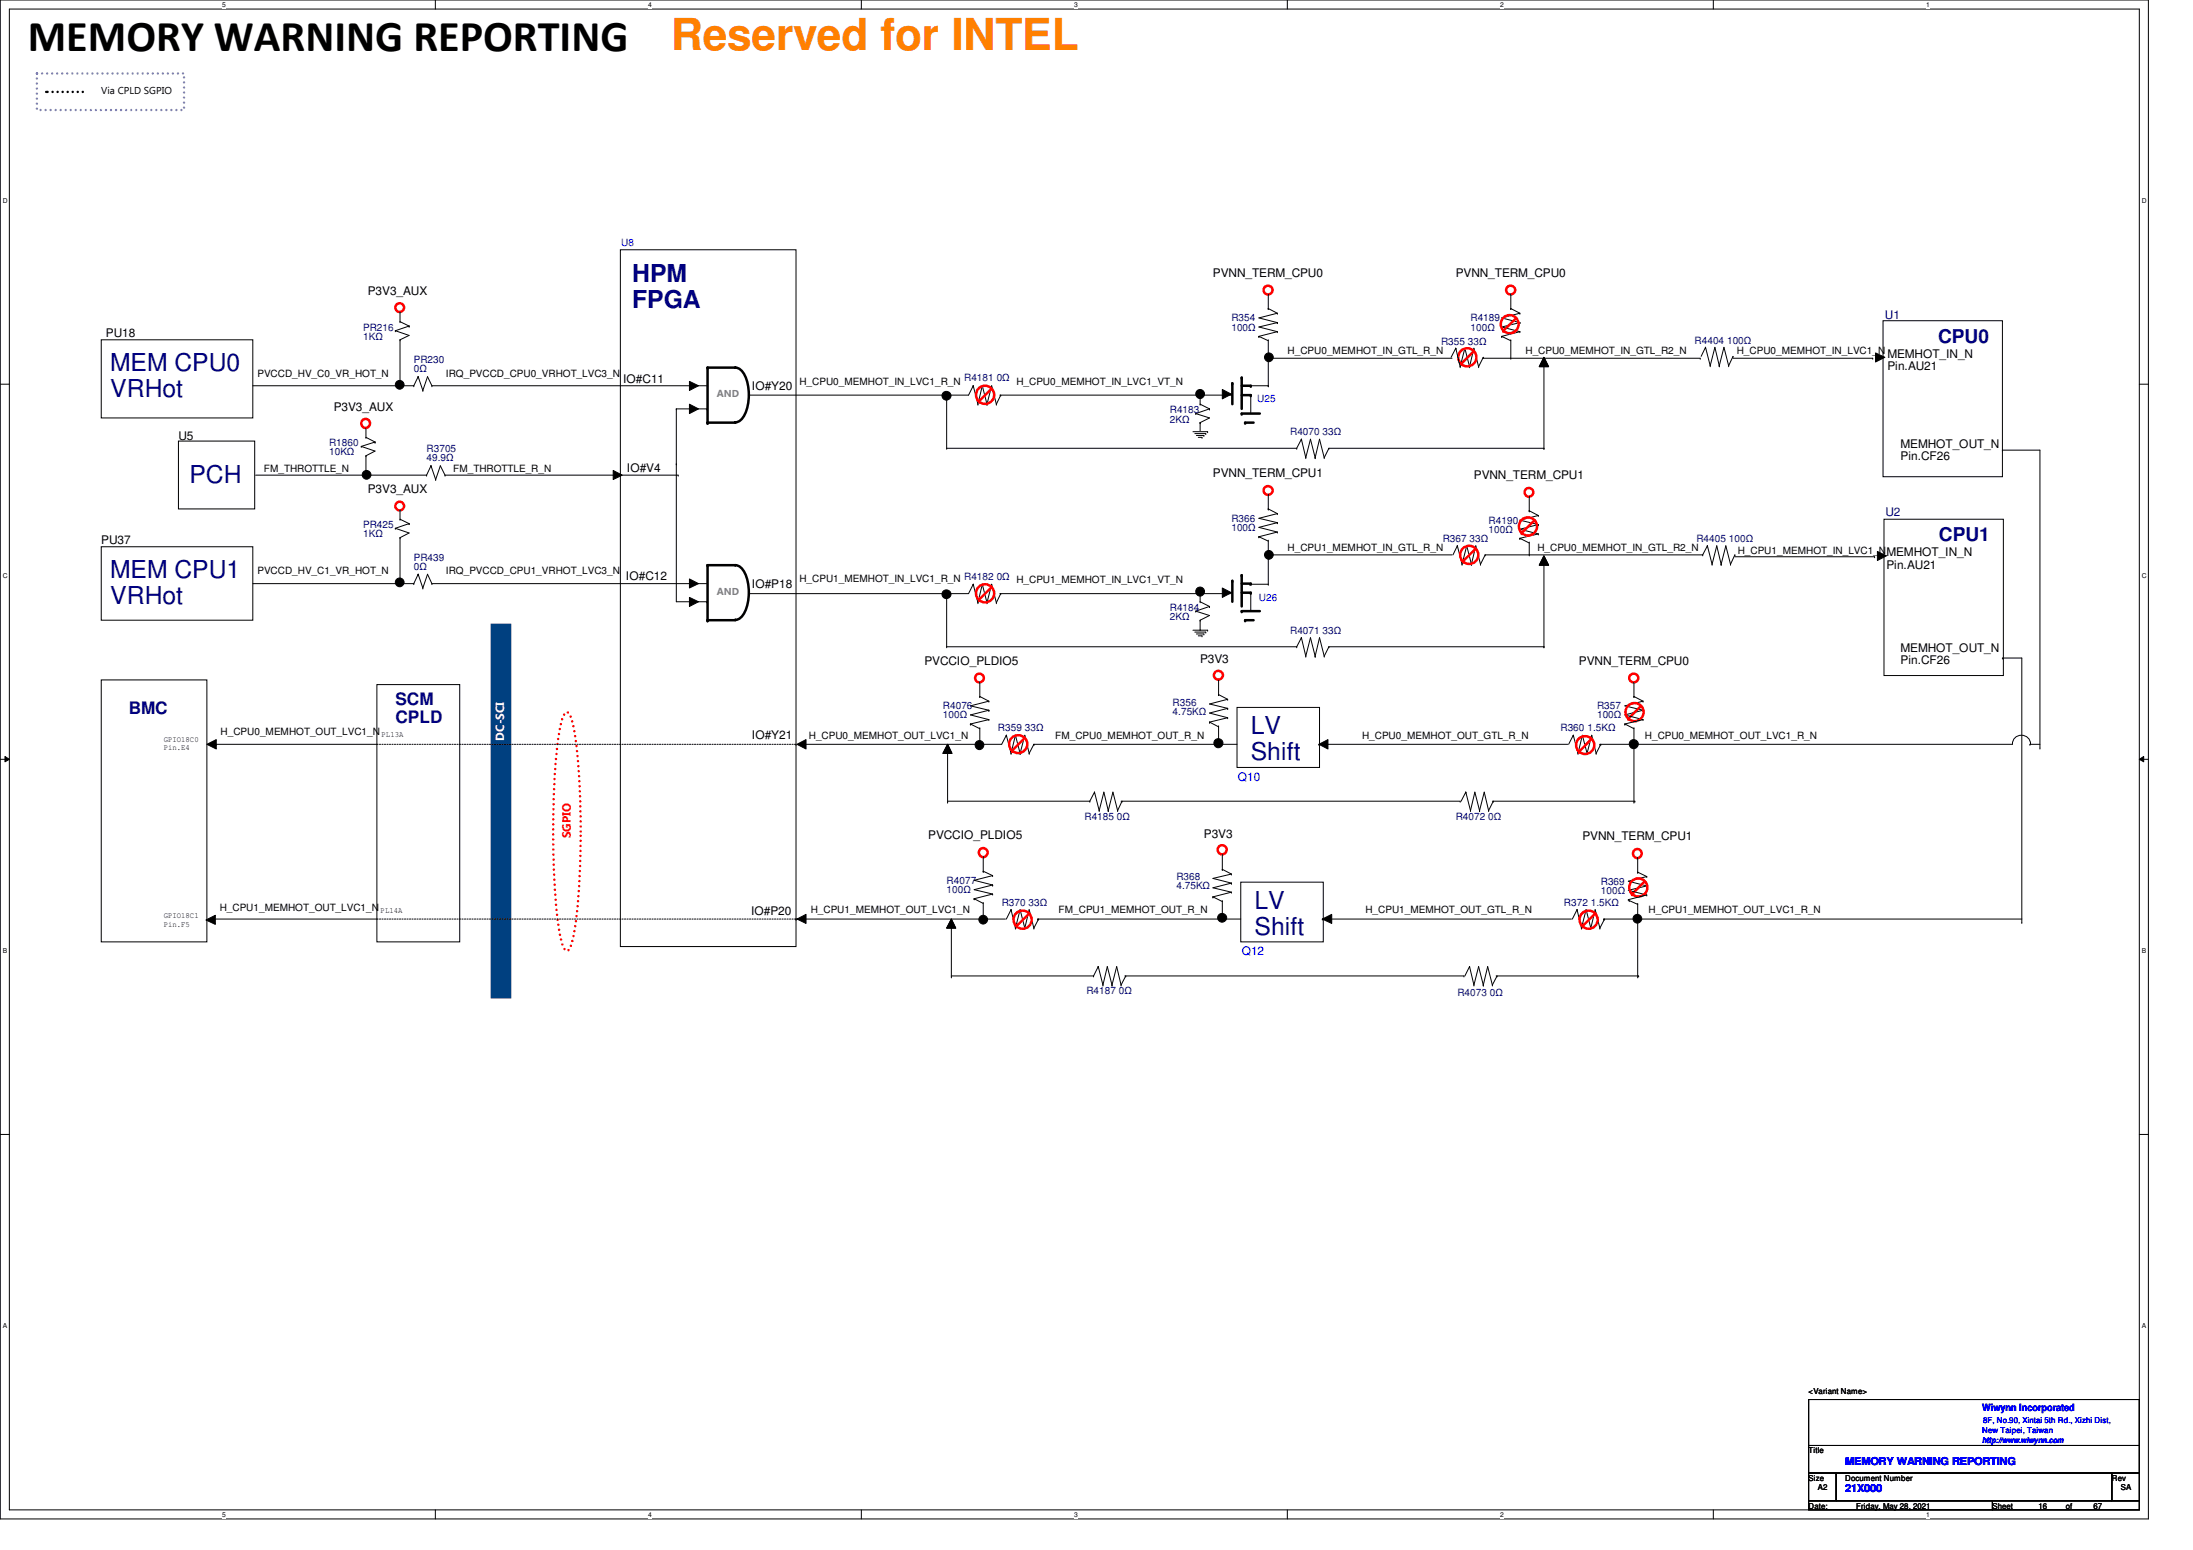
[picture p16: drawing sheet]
<svg xmlns="http://www.w3.org/2000/svg" width="297mm" height="210mm" viewBox="0 0 297 210" stroke-linecap="round" stroke-linejoin="round" font-family="sans-serif">
<defs><g id="words">
<text font-size="6" x="3.8" y="6.9">MEMORY WARNING REPORTING</text>
<text font-size="6" fill="#ff8000" x="90.9" y="6.8">Reserved for INTEL</text>
<g font-size="3.3" fill="#000080">
<text x="85.6" y="38.2">HPM</text>
<text x="85.6" y="41.7">FPGA</text>
<text x="14.9" y="50.3">MEM CPU0</text>
<text x="14.9" y="53.8">VRHot</text>
<text x="25.7" y="65.4">PCH</text>
<text x="14.9" y="78.3">MEM CPU1</text>
<text x="14.9" y="81.7">VRHot</text>
<text x="169.4" y="99.4">LV</text>
<text x="169.4" y="102.9">Shift</text>
<text x="169.9" y="123.1">LV</text>
<text x="169.9" y="126.6">Shift</text>
</g>
<g font-size="2.6" fill="#000080">
<text x="262.5" y="46.4">CPU0</text>
<text x="262.6" y="73.3">CPU1</text>
</g>
<g font-size="2.3" fill="#000080">
<text x="53.5" y="95.5">SCM</text>
<text x="17.4" y="96.7">BMC</text>
<text x="53.5" y="97.9">CPLD</text>
</g>
<g font-size="1.6">
<text x="49.8" y="40">P3V3_AUX</text>
<text x="164.3" y="37.5">PVNN_TERM_CPU0</text>
<text x="197.2" y="37.5">PVNN_TERM_CPU0</text>
<text x="14.3" y="45.6">PU18</text>
<text x="84.4" y="51.8">IO#C11</text>
<text x="101.9" y="52.8">IO#Y20</text>
<text x="255.6" y="48.5">MEMHOT_IN_N</text>
<text x="255.6" y="50.1">Pin.AU21</text>
<text x="24.2" y="59.6">U5</text>
<text x="45.2" y="55.7">P3V3_AUX</text>
<text x="84.9" y="63.9">IO#V4</text>
<text x="164.3" y="64.6">PVNN_TERM_CPU1</text>
<text x="199.6" y="64.9">PVNN_TERM_CPU1</text>
<text x="257.4" y="60.7">MEMHOT_OUT_N</text>
<text x="257.4" y="62.3">Pin.CF26</text>
<text x="49.8" y="66.8">P3V3_AUX</text>
<text x="13.7" y="73.6">PU37</text>
<text x="255.5" y="75.4">MEMHOT_IN_N</text>
<text x="255.5" y="77">Pin.AU21</text>
<text x="84.8" y="78.6">IO#C12</text>
<text x="101.9" y="79.6">IO#P18</text>
<text x="162.6" y="89.8">P3V3</text>
<text x="257.4" y="88.3">MEMHOT_OUT_N</text>
<text x="257.4" y="90">Pin.CF26</text>
<text x="125.2" y="90">PVCCIO_PLDIO5</text>
<text x="213.9" y="90">PVNN_TERM_CPU0</text>
<text x="101.9" y="100.1">IO#Y21</text>
<text x="125.7" y="113.7">PVCCIO_PLDIO5</text>
<text x="163.1" y="113.5">P3V3</text>
<text x="214.3" y="113.8">PVNN_TERM_CPU1</text>
<text x="101.7" y="123.9">IO#P20</text>
</g>
<g font-size="1.6" fill="#000080">
<text x="255.3" y="43.1">U1</text>
<text x="255.4" y="69.9">U2</text>
</g>
<text font-size="1.6" fill="#fff" x="68.3" y="100.3" transform="rotate(-90 68.3 100.3)">DC-SCI</text>
<g font-size="1.6" fill="#00f">
<text x="167.7" y="105.7">Q10</text>
<text x="168.2" y="129.4">Q12</text>
</g>
<text font-size="1.6" fill="#f00" x="77.3" y="113.5" transform="rotate(-90 77.3 113.5)">SGPIO</text>
<g font-size="1.5" fill="#00f">
<text x="249.9" y="202.1">21X000</text>
<text x="249.9" y="198.4">MEMORY WARNING REPORTING</text>
</g>
<g font-size="1.4">
<text x="13.7" y="12.7">Via CPLD SGPIO</text>
<text x="174.4" y="47.9">H_CPU0_MEMHOT_IN_GTL_R_N</text>
<text x="34.9" y="51">PVCCD_HV_C0_VR_HOT_N</text>
<text x="60.4" y="51">IRQ_PVCCD_CPU0_VRHOT_LVC3_N</text>
<text x="108.3" y="52.1">H_CPU0_MEMHOT_IN_LVC1_R_N</text>
<text x="137.7" y="52.1">H_CPU0_MEMHOT_IN_LVC1_VT_N</text>
<text x="206.6" y="48">H_CPU0_MEMHOT_IN_GTL_R2_N</text>
<text x="235.2" y="48">H_CPU0_MEMHOT_IN_LVC1_N</text>
<text x="35.7" y="63.9">FM_THROTTLE_N</text>
<text x="61.4" y="63.9">FM_THROTTLE_R_N</text>
<text x="34.9" y="77.8">PVCCD_HV_C1_VR_HOT_N</text>
<text x="60.4" y="77.8">IRQ_PVCCD_CPU1_VRHOT_LVC3_N</text>
<text x="174.4" y="74.6">H_CPU1_MEMHOT_IN_GTL_R_N</text>
<text x="208.2" y="74.6">H_CPU0_MEMHOT_IN_GTL_R2_N</text>
<text x="235.4" y="75">H_CPU1_MEMHOT_IN_LVC1_N</text>
<text x="108.3" y="78.9">H_CPU1_MEMHOT_IN_LVC1_R_N</text>
<text x="137.7" y="79">H_CPU1_MEMHOT_IN_LVC1_VT_N</text>
<text x="29.9" y="99.5">H_CPU0_MEMHOT_OUT_LVC1_N</text>
<text x="109.6" y="100">H_CPU0_MEMHOT_OUT_LVC1_N</text>
<text x="142.9" y="100">FM_CPU0_MEMHOT_OUT_R_N</text>
<text x="184.5" y="100">H_CPU0_MEMHOT_OUT_GTL_R_N</text>
<text x="222.8" y="100">H_CPU0_MEMHOT_OUT_LVC1_R_N</text>
<text x="29.8" y="123.3">H_CPU1_MEMHOT_OUT_LVC1_N</text>
<text x="109.8" y="123.7">H_CPU1_MEMHOT_OUT_LVC1_N</text>
<text x="143.4" y="123.7">FM_CPU1_MEMHOT_OUT_R_N</text>
<text x="185" y="123.7">H_CPU1_MEMHOT_OUT_GTL_R_N</text>
<text x="223.3" y="123.7">H_CPU1_MEMHOT_OUT_LVC1_R_N</text>
</g>
<g font-size="1.4" fill="#00f">
<text x="84.2" y="33.3">U8</text>
<text x="170.3" y="54.5">U25</text>
<text x="170.5" y="81.4">U26</text>
<text x="268.5" y="191.1">Wiwynn Incorporated</text>
</g>
<g font-size="1.4" fill="#000080">
<text x="49.2" y="46">1KΩ</text>
<text x="49.2" y="44.8">PR216</text>
<text x="166.8" y="43.5">R354</text>
<text x="166.8" y="44.8">100Ω</text>
<text x="195.2" y="46.8">R355 33Ω</text>
<text x="199.2" y="44.8">100Ω</text>
<text x="199.2" y="43.5">R4189</text>
<text x="229.5" y="46.5">R4404 100Ω</text>
<text x="56" y="50.4">0Ω</text>
<text x="56" y="49.1">PR230</text>
<text x="130.6" y="51.6">R4181 0Ω</text>
<text x="158.5" y="56">R4183</text>
<text x="158.5" y="57.2">2KΩ</text>
<text x="174.7" y="59">R4070 33Ω</text>
<text x="44.6" y="60.5">R1860</text>
<text x="44.6" y="61.7">10KΩ</text>
<text x="57.8" y="61.2">R3705</text>
<text x="57.8" y="62.4">49.9Ω</text>
<text x="49.2" y="71.5">PR425</text>
<text x="166.8" y="70.7">R366</text>
<text x="166.8" y="71.9">100Ω</text>
<text x="201.6" y="70.9">R4190</text>
<text x="49.2" y="72.8">1KΩ</text>
<text x="56" y="77.1">0Ω</text>
<text x="56" y="75.9">PR439</text>
<text x="195.4" y="73.4">R367 33Ω</text>
<text x="201.6" y="72.1">100Ω</text>
<text x="229.8" y="73.4">R4405 100Ω</text>
<text x="130.6" y="78.5">R4182 0Ω</text>
<text x="158.5" y="82.7">R4184</text>
<text x="158.5" y="84">2KΩ</text>
<text x="174.7" y="85.9">R4071 33Ω</text>
<text x="158.8" y="95.5">R356</text>
<text x="127.7" y="96.1">R4076</text>
<text x="127.7" y="97.3">100Ω</text>
<text x="135.2" y="99">R359 33Ω</text>
<text x="158.8" y="96.8">4.75KΩ</text>
<text x="211.4" y="99">R360 1.5KΩ</text>
<text x="216.3" y="97.3">100Ω</text>
<text x="216.3" y="96.1">R357</text>
<text x="146.9" y="111">R4185 0Ω</text>
<text x="197.2" y="111">R4072 0Ω</text>
<text x="128.2" y="119.7">R4077</text>
<text x="159.3" y="119.2">R368</text>
<text x="216.8" y="119.8">R369</text>
<text x="128.2" y="120.9">100Ω</text>
<text x="135.7" y="122.7">R370 33Ω</text>
<text x="159.3" y="120.4">4.75KΩ</text>
<text x="211.8" y="122.7">R372 1.5KΩ</text>
<text x="216.8" y="121.1">100Ω</text>
<text x="147.1" y="134.6">R4187 0Ω</text>
<text x="197.4" y="134.9">R4073 0Ω</text>
</g>
<g font-size="1.4" fill="#808080">
<text x="97.1" y="53.8">AND</text>
<text x="97.1" y="80.6">AND</text>
</g>
<g font-size="1.1">
<text x="22.2" y="100.5">GPIO18C0</text>
<text x="22.2" y="101.6">Pin.E4</text>
<text x="51.7" y="99.9">PL13A</text>
<text x="22.2" y="124.4">GPIO18C1</text>
<text x="22.2" y="125.5">Pin.F5</text>
<text x="51.6" y="123.6">PL14A</text>
<text x="245" y="188.7">&lt;Variant Name&gt;</text>
<text x="245" y="196.8">Title</text>
<text x="245" y="200.5">Size</text>
<text x="246.2" y="201.8">A2</text>
<text x="249.9" y="200.5">Document Number</text>
<text x="286" y="200.5">Rev</text>
<text x="287.3" y="201.8">SA</text>
<text x="245" y="204.3">Date:</text>
<text x="251.4" y="204.3">Friday, May 28, 2021</text>
<text x="269.9" y="204.3">Sheet</text>
<text x="276.1" y="204.3">16</text>
<text x="279.8" y="204.3">of</text>
<text x="283.5" y="204.3">67</text>
</g>
<g font-size="1.1" fill="#00f">
<text x="268.5" y="195.4">http://www.wiwynn.com</text>
<text x="268.5" y="194.1">New Taipei, Taiwan</text>
<text x="268.6" y="192.7">8F, No.90, Xintai 5th Rd., Xizhi Dist,</text>
</g>
<g font-size=".9">
<text x="30.1" y=".9">5</text>
<text x="87.8" y=".9">4</text>
<text x="145.5" y=".9">3</text>
<text x="203.2" y=".9">2</text>
<text x="260.9" y=".9">1</text>
<text x=".4" y="27.4">D</text>
<text x="290.1" y="27.4">D</text>
<text x=".4" y="78.2">C</text>
<text x="290.1" y="78.2">C</text>
<text x=".4" y="129">B</text>
<text x="290.1" y="129">B</text>
<text x=".4" y="179.8">A</text>
<text x="290.1" y="179.8">A</text>
<text x="30.1" y="205.4">5</text>
<text x="87.8" y="205.4">4</text>
<text x="145.5" y="205.4">3</text>
<text x="203.2" y="205.4">2</text>
<text x="260.9" y="205.4">1</text>
</g>
</g></defs>
<path d="M0 0h291v205.7h-291zM1.3 1.2h288.5v203.3h-288.5z" fill="none" stroke="#000" stroke-width=".14"/>
<g fill="#fff">
<path d="M30.1 .1h.5v1h-.5z"/>
<path d="M30.1 204.6h.5v1h-.5z"/>
</g>
<path d="M59 0v1.2M59 204.5v1.2" fill="none" stroke="#000" stroke-width=".14"/>
<g fill="#fff">
<path d="M87.8 .1h.5v1h-.5z"/>
<path d="M87.8 204.6h.5v1h-.5z"/>
</g>
<path d="M116.7 0v1.2M116.7 204.5v1.2" fill="none" stroke="#000" stroke-width=".14"/>
<g fill="#fff">
<path d="M145.5 .1h.5v1h-.5z"/>
<path d="M145.5 204.6h.5v1h-.5z"/>
</g>
<path d="M174.4 0v1.2M174.4 204.5v1.2" fill="none" stroke="#000" stroke-width=".14"/>
<g fill="#fff">
<path d="M203.2 .1h.5v1h-.5z"/>
<path d="M203.2 204.6h.5v1h-.5z"/>
</g>
<path d="M232.1 0v1.2M232.1 204.5v1.2" fill="none" stroke="#000" stroke-width=".14"/>
<g fill="#fff">
<path d="M260.9 .1h.5v1h-.5z"/>
<path d="M260.9 204.6h.5v1h-.5z"/>
<path d="M.4 26.6h.6v1h-.6z"/>
<path d="M290.1 26.6h.6v1h-.6z"/>
<path d="M.4 77.4h.6v1h-.6z"/>
<path d="M290.1 77.4h.6v1h-.6z"/>
</g>
<path d="M0 52h1.3M289.8 52h1.2" fill="none" stroke="#000" stroke-width=".14"/>
<g fill="#fff">
<path d="M.4 128.2h.6v1h-.6z"/>
<path d="M290.1 128.2h.6v1h-.6z"/>
</g>
<path d="M0 102.8h1.3M.7 102.4l.6 .4-.6 .4zM289.8 102.8l.6-.4v.8zM289.8 102.8h1.2" fill="none" stroke="#000" stroke-width=".14"/>
<path d="M.7 102.4l.6 .4-.6 .4zM289.8 102.8l.6-.4v.8z" fill="#000"/>
<g fill="#fff">
<path d="M.4 179h.5v1h-.5z"/>
<path d="M290.1 179h.6v1h-.6z"/>
</g>
<path d="M162.6 54.7h.1M162.6 53.5v1.2M169.4 53.5h.1M169.4 53.5v2.5M13.7 92.1h14.3v35.5h-14.3zM51.1 92.7h11.2v34.9h-11.2zM0 153.6h1.3M289.8 153.6h1.2" fill="none" stroke="#000" stroke-width=".14"/>
<path d="M66.6 84.6h2.5v50.4h-2.5z" fill-rule="evenodd" fill="#004080"/>
<path d="M66.6 84.6h2.5v50.4h-2.5z" fill="none" stroke="#004080" stroke-width=".34"/>
<g fill="none" stroke="#000" stroke-width=".14">
<path d="M171.8 39.8v2M171.8 41.8h.1M171.8 41.8l1.2 .6M173 42.4h.1M173 43.7h.1M173 44.9h.1M173 42.4l-2.5 .7 2.5 .6M173 43.7l-2.5 .6 2.5 .6M204.6 41.8h.1M204.6 41.8l1.3 .6M205.9 42.4h.1M205.9 43.7h.1"/>
<path d="M205.9 44.9h.1M205.9 42.4l-2.5 .7 2.5 .6M205.9 43.7l-2.5 .6 2.5 .6M171.8 79.1h.1M171.8 75.4v3.7"/>
</g>
<g fill="none" stroke="#f00" stroke-width=".34">
<path d="M205.4 43.1l-1.8 1.7"/>
<circle cx="171.8" cy="39.3" r=".61"/>
<circle cx="204.6" cy="39.3" r=".61"/>
<circle cx="54.1" cy="41.7" r=".59"/>
</g>
<circle cx="203.6" cy="44.8" r=".17" fill="#f00"/>
<g fill="none" stroke="#000" stroke-width=".14">
<path d="M204.6 39.8v2M53.5 44.8h.1M53.5 44.8l1.9 .6-1.2 .6M54.2 43.6h.1M54.2 46h.1M54.2 42.3v1.3M55.4 44.2h.1M55.4 44.2l-1.9 .6M170.5 45.6h.1M170.5 45.6l1.3 .5M171.8 48.3h.1M171.8 46v2.3"/>
<path d="M173 44.9l-2.5 .7M197.8 49.7h.1M197.8 49.7l.6-2.5 .6 2.5M199 49.7h.1M199 49.7l.6-2.5 .7 2.5M200.3 49.7h.1M200.9 48.4h.1M200.9 48.4l-.6 1.3M203.4 45.6h.1M203.4 45.6l1.2 .5M204.6 41.8h.1M204.6 48.5h.1"/>
<path d="M204.6 46v2.5M205.9 44.9l-2.5 .7M232.3 47l.6 2.5M232.9 49.5h.1M232.9 49.5l.6-2.5 .6 2.5M234.1 49.5h.1M234.7 48.3h.1M234.7 48.3l-.6 1.2M255.1 43.4h16.1v21.2h-16.1zM255.2 70.3h16.2v21.2h-16.2z"/>
</g>
<g fill="none" stroke="#f00" stroke-width=".34">
<path d="M199.6 47.5l-1.7 1.8"/>
<circle cx="204.5" cy="43.9" r="1.22"/>
</g>
<path d="M95.8 49.8h3.8M168.2 51.1v4.3" fill="none" stroke="#000" stroke-width=".34"/>
<g fill="#000">
<circle cx="95.8" cy="49.8" r=".17"/>
<circle cx="168.2" cy="51.1" r=".17"/>
</g>
<circle cx="197.9" cy="49.3" r=".17" fill="#f00"/>
<g fill="none" stroke="#f00" stroke-width=".34">
<path d="M134.3 52.6l-1.7 1.8"/>
<circle cx="198.7" cy="48.4" r="1.23"/>
</g>
<g fill="none" stroke="#000" stroke-width=".14">
<path d="M84 33.8h23.8v94.4h-23.8zM13.7 46h20.5v10.6h-20.5zM24.2 59.7h10.3v9.2h-10.3zM54.2 51.6h.1M54.2 43.6l1.2 .6M54.2 46v5.6M55.4 44.2h.1M57.3 52.9h.1M58.5 52.2h.1M58.5 52.2l-.6-1.2-.6 1.9M132.5 54.7h.1M132.5 54.7l.6-2.5 .6 2.5"/>
<path d="M133.7 54.7h.1M133.7 54.7l.6-2.5 .7 2.5M135 54.7h.1M135.5 53.5h.1M135.5 53.5l-.5 1.2M171.8 52.2h.1M171.8 48.5v3.7M171.9 48.5h.1M171.9 48.5h24.8M197.2 47.2h.1M197.2 47.2l.6 2.5M197.2 47.2l-.6 1.2"/>
<path d="M209.1 48.4l.7 1.3h-1.3zM209.1 49.5v11.2M231 47h.1M231 47l.6 2.5M231 47l-.6 1.3M231.6 49.5h.1M232.3 47l-.7 2.5M234.7 48.5h19M253.7 48.5h.1M254 47.8l1.3 .6-1.3 .6zM13.7 74h20.5v10h-20.5zM209.1 60.7h.1"/>
<path d="M167.6 95.8h11.1v8.1h-11.1zM168.1 119.5h11.1v8.1h-11.1z"/>
<circle cx="54.1" cy="52.1" r=".59"/>
<circle cx="171.9" cy="48.4" r=".59"/>
</g>
<g fill="#000">
<path d="M209.1 48.4l.7 1.3h-1.3z" fill-rule="evenodd"/>
<path d="M209.1 48.4l.7 1.3h-1.3z" fill-rule="evenodd"/>
<path d="M254 47.8l1.3 .6-1.3 .6z" fill-rule="evenodd"/>
<circle cx="54.1" cy="52.1" r=".59"/>
<circle cx="171.9" cy="48.4" r=".59"/>
</g>
<path d="M95.8 49.8v7.4M99.6 49.8a1.33 1.33 0 0 1 1.1 .8 6.5 6.5 0 0 1 0 5.8 1.33 1.33 0 0 1-1.1 .8M166.9 51.9v2.8M168.2 53.5h1.2" fill="none" stroke="#000" stroke-width=".34"/>
<g fill="#000">
<circle cx="95.8" cy="57.2" r=".17"/>
<circle cx="166.9" cy="51.9" r=".17"/>
<circle cx="169.4" cy="53.5" r=".17"/>
</g>
<circle cx="132.6" cy="54.4" r=".17" fill="#f00"/>
<g fill="none" stroke="#000" stroke-width=".14">
<path d="M34.2 52.2h21.8M49.6 59.2h.1M49.6 58v1.2M49.6 59.2l1.2 .7M50.8 59.9h.1M50.8 59.9l-1.9 .6M56 52.2h.1M56.6 51h.1M56.6 51l.7 1.9M56.6 51l-.6 1.2M58.5 52.2h37.3M91.6 55.4h.1"/>
<path d="M91.6 55.4h4.1M91.6 55.4v26.1M93.4 51.6l1.2 .6-1.2 .7zM93.4 54.7l1.2 .7-1.2 .6zM95.7 55.4h.1M95.8 52.2h.1M101.5 53.5h.1M128.2 53.5v7.2M131.8 52.2h.1M131.8 52.2l.7 2.5M131.8 52.2l-.6 1.3h-29.7M135.4 53.5h31.5"/>
<path d="M161.6 58.5h2M161.8 58.7h1.5M162 56h.1M162 56l1.8 .6-1.2 .6M162 59h1.1M162.3 59.2h.5M162.6 53.5h.1M162.6 57.2h.1M162.6 57.2v1.1M162.6 54.7l1.2 .7M162.8 59.2h.1M163.1 59h.1"/>
<path d="M163.3 58.7h.1M163.6 58.5h.1M163.8 55.4h.1M163.8 55.4l-1.8 .6M165.6 52.7l1.2 .7-1.2 .6zM169.5 52.2h2.3M171.8 52.2h.1M176.3 59.5h.1M176.3 59.5l.6 2.5M176.3 59.5l-.7 1.2M34.6 64.3h23.2M48.9 60.5h.1"/>
<path d="M48.9 60.5l1.9 .6-1.2 .6M49.6 61.7h.1M49.6 64.3h.1M49.6 61.7v2.6M57.8 64.3h.1M58.4 63.1h.1M58.4 63.1l.6 1.8M58.4 63.1l-.6 1.2M59 64.9h.1M60.3 64.3h.1M60.3 64.3l-.7-1.2-.6 1.8M60.3 64.3h31.6"/>
<path d="M83.1 63.7l1.2 .6-1.2 .6zM91.6 62.8h.1M91.9 64.3h.1M128.2 60.7h.1M128.2 60.7h47.4M171.8 68.9h.1M171.8 68.9l1.2 .7M171.8 66.9v2M173 69.6h.1M173 70.8h.1M173 72.1h.1M173 69.6l-2.5 .6 2.5 .6"/>
<path d="M173 70.8l-2.5 .6 2.5 .7M175.6 60.7h.1M176.9 62h.1M176.9 62l.6-2.5 .6 2.5M178.1 62h.1M178.1 62l.6-2.5 .7 2.5M179.4 62h.1M180 60.7h.1M180 60.7l-.6 1.3M180 60.7h29.1M207.1 69.2h.1M207.1 69.2l1.3 .6"/>
<path d="M208.4 69.8h.1M208.4 71h.1M208.4 72.3h.1M208.4 69.8l-2.5 .6 2.5 .6M208.4 71l-2.5 .7 2.5 .6M209.1 60.7h.1M271.2 61h.1M271.2 61h5.1v40.3M162.6 81.5h.1M162.6 80.3v1.2M169.4 80.3h.1M169.4 80.3v2.5"/>
<path d="M276.3 101.3h.1"/>
<circle cx="128.2" cy="53.6" r=".61"/>
<circle cx="162.5" cy="53.3" r=".6"/>
<circle cx="49.7" cy="64.3" r=".59"/>
</g>
<path d="M95.8 57.2h3.8M168.2 52.2h1.2M168.2 56h2.4M168.7 57.2h1.1" fill="none" stroke="#000" stroke-width=".34"/>
<g fill="#000">
<circle cx="95.8" cy="57.2" r=".17"/>
<circle cx="168.2" cy="56" r=".17"/>
<circle cx="168.7" cy="57.2" r=".17"/>
<circle cx="169.4" cy="52.2" r=".17"/>
</g>
<g fill="#000">
<path d="M93.4 51.6l1.2 .6-1.2 .7z" fill-rule="evenodd"/>
<path d="M93.4 54.7l1.2 .7-1.2 .6z" fill-rule="evenodd"/>
<path d="M165.6 52.7l1.2 .7-1.2 .6z" fill-rule="evenodd"/>
<path d="M83.1 63.7l1.2 .6-1.2 .6z" fill-rule="evenodd"/>
<circle cx="128.2" cy="53.6" r=".61"/>
<circle cx="162.5" cy="53.3" r=".6"/>
<circle cx="49.7" cy="64.3" r=".59"/>
</g>
<g fill="none" stroke="#f00" stroke-width=".34">
<path d="M207.9 70.4l-1.8 1.8"/>
<circle cx="49.5" cy="57.3" r=".6"/>
<circle cx="133.4" cy="53.5" r="1.23"/>
<circle cx="54.1" cy="68.5" r=".59"/>
<circle cx="171.8" cy="66.4" r=".61"/>
<circle cx="207.1" cy="66.7" r=".59"/>
</g>
<circle cx="206.1" cy="72.2" r=".17" fill="#f00"/>
<g fill="none" stroke="#000" stroke-width=".14">
<path d="M53.5 71.5h.1M53.5 71.5l1.9 .7-1.2 .6M54.2 72.8h.1M54.2 70.3h.1M54.2 69v1.3M55.4 70.9h.1M55.4 70.9l-1.9 .6M170.5 72.7h.1M170.5 72.7l1.3 .6M171.8 75.4h.1M171.8 73.2v2.2M173 72.1l-2.5 .6"/>
<path d="M198 76.4h.1M198 76.4l.7-2.5 .6 2.5M199.3 76.4h.1M199.3 76.4l.6-2.5 .6 2.5M200.5 76.4h.1M201.2 75.1h.1M201.2 75.1l-.7 1.3M205.9 72.9h.1M205.9 72.9l1.2 .6M207.1 69.2h.1M207.1 75.1h.1M207.1 67.2v2"/>
<path d="M207.1 73.4v1.7M208.4 72.3l-2.5 .6M232.5 73.9l.6 2.5M233.1 76.4h.1M233.1 76.4l.7-2.5 .6 2.5M234.4 76.4h.1M235 75.1h.1M235 75.1l-.6 1.3"/>
</g>
<g fill="none" stroke="#f00" stroke-width=".34">
<path d="M199.9 74.3l-1.7 1.7"/>
<circle cx="207" cy="71.3" r="1.23"/>
</g>
<path d="M95.8 76.5h3.8M168.2 77.9v4.2" fill="none" stroke="#000" stroke-width=".34"/>
<g fill="#000">
<circle cx="95.8" cy="76.5" r=".17"/>
<circle cx="168.2" cy="77.9" r=".17"/>
</g>
<circle cx="198.2" cy="76" r=".17" fill="#f00"/>
<g fill="none" stroke="#000" stroke-width=".14">
<path d="M54.2 78.4h.1M54.2 70.3l1.2 .6M54.2 72.8v5.6M55.4 70.9h.1M57.3 79.6h.1M58.5 79h.1M58.5 79l-.6-1.2-.6 1.8M172 75.1h.1M172 75.1h24.7M197.4 73.9h.1M197.4 73.9l.6 2.5M197.4 73.9l-.6 1.2"/>
<path d="M209.1 75.3l.7 1.2h-1.3zM209.1 76.4v11.2M231.3 73.9h.1M231.3 73.9l.6 2.5M231.3 73.9l-.7 1.2M231.9 76.4h.1M232.5 73.9l-.6 2.5M235 75.4h18.9M253.9 75.4h.1M254.3 74.7l1.2 .6-1.2 .6zM132.5 81.6h.1M132.5 81.6l.6-2.5 .6 2.5"/>
<path d="M133.7 81.6h.1M133.7 81.6l.6-2.5 .7 2.5M135 81.6h.1M135.5 80.4h.1M135.5 80.4l-.5 1.2M209.1 87.6h.1"/>
<circle cx="54.1" cy="78.9" r=".59"/>
<circle cx="171.9" cy="75.1" r=".59"/>
</g>
<g fill="#000">
<path d="M209.1 75.3l.7 1.2h-1.3z" fill-rule="evenodd"/>
<path d="M209.1 75.3l.7 1.2h-1.3z" fill-rule="evenodd"/>
<path d="M254.3 74.7l1.2 .6-1.2 .6z" fill-rule="evenodd"/>
<circle cx="54.1" cy="78.9" r=".59"/>
<circle cx="171.9" cy="75.1" r=".59"/>
</g>
<g fill="none" stroke="#f00" stroke-width=".34">
<path d="M134.3 79.5l-1.7 1.7"/>
<circle cx="199" cy="75.1" r="1.23"/>
</g>
<path d="M95.8 76.5v7.5M99.6 76.5a1.33 1.33 0 0 1 1.1 .8 6.5 6.5 0 0 1 0 5.8 1.33 1.33 0 0 1-1.1 .8M166.9 78.7v2.8M168.2 80.3h1.2" fill="none" stroke="#000" stroke-width=".34"/>
<g fill="#000">
<circle cx="166.9" cy="78.7" r=".17"/>
<circle cx="95.8" cy="84" r=".17"/>
<circle cx="169.4" cy="80.3" r=".17"/>
</g>
<path d="M76.5 96.6l.3-.2 .2 .2a6.8 6.8 0 0 1 .8 2.7 109.9 109.9 0 0 1 0 26.6 6.9 6.9 0 0 1-.8 2.8l-.2 .1-.3-.1a6.7 6.7 0 0 1-.8-2.8 112.5 112.5 0 0 1 0-26.6 6.6 6.6 0 0 1 .8-2.7z" fill="none" stroke="#f00" stroke-width=".34" stroke-dasharray="0 .7"/>
<circle cx="132.6" cy="81.2" r=".17" fill="#f00"/>
<path d="M168.2 79h1.2M95.8 84h3.8M168.2 82.8h2.4M168.7 84h1.1" fill="none" stroke="#000" stroke-width=".34"/>
<g fill="#000">
<circle cx="169.4" cy="79" r=".17"/>
<circle cx="95.8" cy="84" r=".17"/>
<circle cx="168.2" cy="82.8" r=".17"/>
<circle cx="168.7" cy="84" r=".17"/>
</g>
<g fill="none" stroke="#000" stroke-width=".14">
<path d="M34.2 79h21.8M56 79h.1M56.6 77.8h.1M56.6 77.8l.7 1.8M56.6 77.8l-.6 1.2M58.5 79h37.3M93.4 78.4l1.2 .6-1.2 .6zM95.8 79h.1M131.8 79.1h.1M131.8 79.1l.7 2.5M131.8 79.1l-.6 1.3h-29.7M165.6 79.6l1.2 .7-1.2 .6z"/>
<path d="M169.3 79.1h.1M169.3 79.1h2.5M91.6 81.5h4.1M93.4 80.9l1.2 .6-1.2 .6zM95.7 81.5h.1M101.5 80.4h.1M128.2 87.6h.1M128.2 80.4v7.2M128.2 87.6h47.4M132.7 94.3h.1M132.7 94.3l1.2 .7M132.7 92.3v2"/>
<path d="M133.9 95h.1M133.9 96.2h.1M133.9 95l-2.5 .6 2.5 .6M133.9 96.2l-2.5 .6M135.4 80.4h31.3M161.6 85.3h2M161.8 85.6h1.5M162 82.8h.1M162 82.8l1.8 .6-1.2 .6M162 85.9h1.1M162.3 80.4h.1M162.3 86.1h.5"/>
<path d="M162.6 80.4h.1M162.6 84h.1M162.6 85.3h.1M162.6 81.5l1.2 .6M162.6 84v1.3M162.8 86.1h.1M163.1 85.9h.1M163.3 85.6h.1M163.6 85.3h.1M163.8 82.1h.1M163.8 82.1l-1.8 .7M165.1 94.1h.1"/>
<path d="M165.1 94.1l1.2 .6M165.1 92.1v2M166.3 94.7h.1M166.3 95.9h.1M166.3 97.2h.1M166.3 94.7l-2.5 .6 2.5 .6M166.3 95.9l-2.5 .7 2.5 .6M175.6 87.6h.1M176.3 86.4h.1M176.3 86.4l.6 2.5M176.3 86.4l-.7 1.2M176.9 88.9h.1"/>
<path d="M176.9 88.9l.6-2.5 .6 2.5M178.1 88.9h.1M178.1 88.9l.6-2.5 .7 2.5M179.4 88.9h.1M180 87.6h.1M180 87.6l-.6 1.3M180 87.6h29.1M209.1 87.6h.1M221.3 94.3h.1M221.3 94.3l1.2 .7M222.5 95h.1M222.5 96.2h.1"/>
<path d="M222.5 95l-2.4 .6 2.4 .6M222.5 96.2l-2.4 .6M271.2 89.1h.1M271.2 89.1h2.7v35.8M273.9 124.9h.1"/>
<circle cx="128.2" cy="80.5" r=".61"/>
<circle cx="162.5" cy="80.1" r=".6"/>
</g>
<g fill="#000">
<path d="M93.4 78.4l1.2 .6-1.2 .6z" fill-rule="evenodd"/>
<path d="M93.4 80.9l1.2 .6-1.2 .6z" fill-rule="evenodd"/>
<path d="M165.6 79.6l1.2 .7-1.2 .6z" fill-rule="evenodd"/>
<circle cx="128.2" cy="80.5" r=".61"/>
<circle cx="162.5" cy="80.1" r=".6"/>
</g>
<g fill="none" stroke="#f00" stroke-width=".34">
<path d="M222.3 95.6l-1.7 1.7"/>
<circle cx="132.7" cy="91.8" r=".59"/>
<circle cx="133.4" cy="80.4" r="1.23"/>
<circle cx="165" cy="91.4" r=".61"/>
<circle cx="221.3" cy="91.8" r=".61"/>
</g>
<circle cx="220.6" cy="97.3" r=".17" fill="#f00"/>
<g fill="none" stroke="#000" stroke-width=".14">
<path d="M131.4 98h.1M131.4 96.8l2.5 .7M131.4 98l1.3 .7M132.7 98.6v2.2M133.9 97.5h.1M133.9 97.5l-2.5 .5M163.8 97.8h.1M163.8 97.8l1.3 .6M165.1 98.3v2.2M166.3 97.2l-2.5 .6M214.3 99.6l.7 2.4M220.1 98h.1"/>
<path d="M220.1 96.8l2.4 .7M220.1 98l1.2 .7M221.3 94.3h.1M221.3 92.3v2M221.3 98.6v2.2M222.5 97.5h.1M222.5 97.5l-2.4 .5M132.7 100.8h.1M136.9 102h.1M136.9 102l.6-2.4 .7 2.4M138.2 102h.1M138.2 102l.6-2.4 .6 2.4"/>
<path d="M139.4 102h.1M140 100.8h.1M140 100.8l-.6 1.2M165.1 100.5h.1M215 102h.1M215 102l.6-2.4 .6 2.4M216.2 102h.1M216.8 100.8h.1M216.8 100.8l-.6 1.2M221.3 100.8h.1M272.6 100.8a1.23 1.23 0 0 1 1.2-1.2 1.23 1.23 0 0 1 1.2 1.2"/>
</g>
<g fill="none" stroke="#f00" stroke-width=".34">
<path d="M138.8 99.9l-1.7 1.8"/>
<circle cx="221.4" cy="96.4" r="1.23"/>
</g>
<circle cx="137.1" cy="101.7" r=".17" fill="#f00"/>
<path d="M214.3 99.6l-.6 2.4M213.7 102h.1" fill="none" stroke="#000" stroke-width=".14"/>
<path d="M215.6 100l-1.7 1.8" fill="none" stroke="#f00" stroke-width=".34"/>
<circle cx="213.9" cy="101.8" r=".17" fill="#f00"/>
<g fill="none" stroke="#000" stroke-width=".14">
<path d="M136.3 99.6h.1M136.3 99.6l.6 2.4M136.3 99.6l-.6 1.2h-26.7M213.1 99.6h.1M213.1 99.6l.6 2.4M213.1 99.6l-.6 1.2M28 100.8l1.3-.6v1.2zM29.3 100.8h.1M29.3 100.8h21.8M107.9 100.8l1.3-.6v1.2zM109 100.8h.1M128.4 100.8l.5 1.2h-1.2z"/>
<path d="M128.4 108.6h.1M128.4 100.8v7.8M128.4 108.5h19.2M133.2 118h.1M133.2 118l1.2 .6M133.2 116v2M134.4 118.6h.1M134.4 119.8h.1M134.4 118.6l-2.5 .6 2.5 .6M134.4 119.8l-2.5 .7M140 100.8h.1M140 100.8h27.6"/>
<path d="M147.6 108.5h.1M148.2 107.3h.1M148.2 107.3l.7 2.5M148.2 107.3l-.6 1.2M148.9 109.8h.1M148.9 109.8l.6-2.5 .6 2.5M150.1 109.8h.1M150.1 109.8l.6-2.5 .7 2.5M151.4 109.8h.1M151.8 108.5h46M152 108.5h.1M152 108.5l-.6 1.3"/>
<path d="M165.6 117.7h.1M165.6 117.7l1.2 .7M165.6 115.7v2M166.8 118.4h.1M166.8 119.6h.1M166.8 118.4l-2.5 .6 2.5 .6M166.8 119.6l-2.5 .6 2.5 .6M178.6 100.8l1.3-.6v1.2zM178.6 100.8h.1M178.6 100.8h33.7M197.8 108.5h.1M198.5 107.3h.1"/>
<path d="M198.5 107.3l.7 2.5M198.5 107.3l-.6 1.2M199.2 109.8h.1M199.2 109.8l.6-2.5 .6 2.5M200.4 109.8h.1M200.4 109.8l.6-2.5 .6 2.5M201.6 109.8h.1M202.1 108.5h19.3M202.3 108.5h.1M202.3 108.5l-.7 1.3M216.7 100.8h.1M216.7 100.8h55.9"/>
<path d="M221.3 108.6h.1M221.3 100.8v7.8M221.4 108.5h.1M221.8 118.1h.1M221.8 118.1l1.3 .6M223.1 118.7h.1M223.1 120h.1M223.1 118.7l-2.5 .6 2.5 .7M223.1 120l-2.5 .6M275 100.8h.1M275 100.8h1.3M166.8 120.8h.1"/>
<circle cx="132.7" cy="100.9" r=".6"/>
<circle cx="165" cy="100.6" r=".62"/>
<circle cx="221.3" cy="100.8" r=".62"/>
</g>
<g fill="none" stroke="#f00" stroke-width=".34">
<path d="M222.8 119.3l-1.7 1.8"/>
<circle cx="133.2" cy="115.5" r=".6"/>
<circle cx="137.9" cy="100.8" r="1.22"/>
<circle cx="165.5" cy="115.1" r=".62"/>
<circle cx="214.7" cy="100.9" r="1.22"/>
<circle cx="221.8" cy="115.6" r=".6"/>
</g>
<g fill="#000">
<path d="M28 100.8l1.3-.6v1.2z" fill-rule="evenodd"/>
<path d="M107.9 100.8l1.3-.6v1.2z" fill-rule="evenodd"/>
<path d="M128.4 100.8l.5 1.2h-1.2z" fill-rule="evenodd"/>
<path d="M128.4 100.8l.5 1.2h-1.2z" fill-rule="evenodd"/>
<path d="M178.6 100.8l1.3-.6v1.2z" fill-rule="evenodd"/>
<circle cx="132.7" cy="100.9" r=".6"/>
<circle cx="165" cy="100.6" r=".62"/>
<circle cx="221.3" cy="100.8" r=".62"/>
</g>
<path d="M51.1 100.8h56.7M107.8 100.8h.1" fill="none" stroke="#000" stroke-width=".14" stroke-dasharray=".2 .2"/>
<circle cx="221.1" cy="121.1" r=".17" fill="#f00"/>
<g fill="none" stroke="#000" stroke-width=".14">
<path d="M221.8 118.1h.1M221.8 116.1v2M131.9 121.7h.1M131.9 120.5l2.5 .6M131.9 121.7l1.3 .6M133.2 124.5h.1M133.2 122.2v2.3M134.4 121.1h.1M134.4 121.1l-2.5 .6M137.5 125.7h.1M137.5 125.7l.7-2.5 .6 2.5M138.8 125.7h.1"/>
<path d="M138.8 125.7l.6-2.5 .6 2.5M140 125.7h.1M140.7 124.5h.1M140.7 124.5l-.7 1.2M164.3 121.5h.1M164.3 121.5l1.3 .6M165.6 124.2h.1M165.6 122v2.2M166.8 120.8l-2.5 .7M214.8 123.2l.7 2.5M215.5 125.7h.1M215.5 125.7l.6-2.5 .6 2.5"/>
<path d="M216.7 125.7h.1M217.3 124.5h.1M217.3 124.5l-.6 1.2M220.6 121.8h.1M220.6 120.6l2.5 .6M221.8 124.6h.1M221.8 122.3v2.3M223.1 121.2h.1M223.1 121.2l-2.5 .6"/>
</g>
<g fill="none" stroke="#f00" stroke-width=".34">
<path d="M139.4 123.7l-1.7 1.7"/>
<circle cx="221.9" cy="120.2" r="1.23"/>
</g>
<circle cx="137.7" cy="125.4" r=".17" fill="#f00"/>
<path d="M214.2 125.7h.1M214.8 123.2l-.6 2.5" fill="none" stroke="#000" stroke-width=".14"/>
<path d="M216.1 123.7l-1.8 1.7" fill="none" stroke="#f00" stroke-width=".34"/>
<circle cx="214.3" cy="125.4" r=".17" fill="#f00"/>
<g fill="none" stroke="#000" stroke-width=".14">
<path d="M200.8 48.5h29.5M230.3 48.5h.1M201.2 75.1h29.4M230.6 75.1h.1M27.9 124.6l1.3-.6v1.2zM28.7 124.5h.1M28.7 124.5h22.4M107.8 124.5h.1M107.8 124.5h28.4M107.9 124.5l1.3-.7v1.3zM128.9 124.5l.6 1.2h-1.3zM128.9 132.3h.1"/>
<path d="M128.9 124.5v7.8M128.9 132.2h19.2M136.9 123.2h.1M136.9 123.2l.6 2.5M136.9 123.2l-.6 1.3M140.5 124.5h.1M140.5 124.5h27.6M148.1 132.2h.1M148.8 130.9h.1M148.8 130.9l.6 2.5M148.8 130.9l-.7 1.3M149.4 133.4h.1"/>
<path d="M149.4 133.4l.6-2.5 .6 2.5M150.6 133.4h.1M150.6 133.4l.7-2.5 .5 2.5M151.8 133.4h.1M152.4 132.2h45.9M152.5 132.2h.1M152.5 132.2l-.7 1.2M179.1 124.5l1.3-.7v1.3zM179.1 124.5h.1M179.1 124.5h33.7M198.3 132.2h.1M199 130.9h.1"/>
<path d="M199 130.9l.6 2.5M199 130.9l-.6 1.3M199.6 133.4h.1M199.6 133.4l.7-2.5 .6 2.5M200.9 133.4h.1M200.9 133.4l.6-2.5 .6 2.5M202.1 133.4h.1M202.6 132.2h19.4M202.8 132.2h.1M202.8 132.2l-.7 1.2M213.6 123.2h.1M213.6 123.2l.6 2.5"/>
<path d="M213.6 123.2l-.6 1.3M217.2 124.5h.1M217.2 124.5h56.7M220.7 122h.1M220.7 122l1.1 .5M221.8 132.3h.1M221.8 124.5v7.8M222 132.2h.1M245 189.5h44.8v6.2h-44.8zM245 195.7h44.8v3.8h-44.8zM245 199.5h3.7v3.7h-3.7zM248.7 199.5h37.3v3.7h-37.3z"/>
<path d="M286 199.5h3.8v3.7h-3.8zM245 203.2h24.9v1.3h-24.9zM269.9 203.2h19.9v1.3h-19.9z"/>
<circle cx="133.2" cy="124.5" r=".59"/>
<circle cx="165.5" cy="124.3" r=".61"/>
<circle cx="221.8" cy="124.4" r=".59"/>
</g>
<g fill="none" stroke="#f00" stroke-width=".34">
<circle cx="138.5" cy="124.5" r="1.23"/>
<circle cx="215.2" cy="124.5" r="1.23"/>
</g>
<g fill="#000">
<path d="M27.9 124.6l1.3-.6v1.2z" fill-rule="evenodd"/>
<path d="M107.9 124.5l1.3-.7v1.3z" fill-rule="evenodd"/>
<path d="M128.9 124.5l.6 1.2h-1.3z" fill-rule="evenodd"/>
<path d="M128.9 124.5l.6 1.2h-1.3z" fill-rule="evenodd"/>
<path d="M179.1 124.5l1.3-.7v1.3z" fill-rule="evenodd"/>
<circle cx="133.2" cy="124.5" r=".59"/>
<circle cx="165.5" cy="124.3" r=".61"/>
<circle cx="221.8" cy="124.4" r=".59"/>
</g>
<path d="M51.1 124.5h56.7M107.8 124.5h.1" fill="none" stroke="#000" stroke-width=".14" stroke-dasharray=".2 .2"/>
<path d="M11.2 12.4h-4.9" fill="none" stroke="#000" stroke-width=".34" stroke-dasharray="0 .7"/>
<circle cx="6.3" cy="12.4" r=".17" fill="#000" stroke-dasharray="0 .7"/>
<path d="M5 9.9h19.9v5h-19.9z" fill="none" stroke="#8080ff" stroke-width=".34" stroke-dasharray="0 .7"/>
<use href="#words"/>
</svg>
